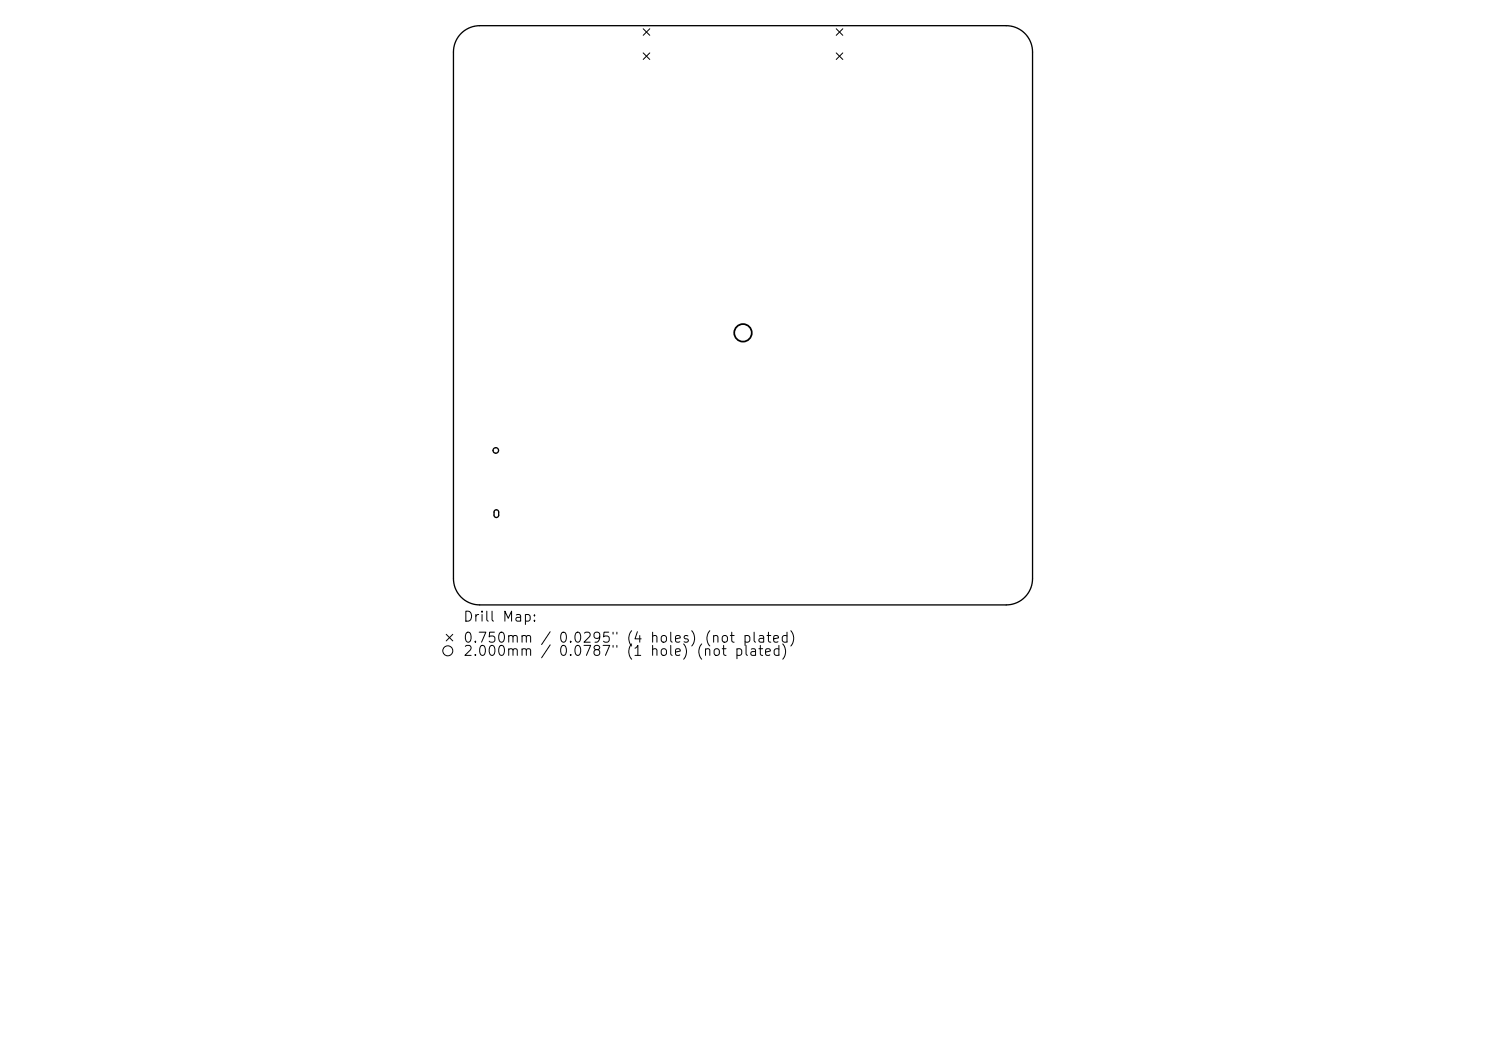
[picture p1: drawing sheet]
<svg xmlns="http://www.w3.org/2000/svg" width="297mm" height="210mm" viewBox="0 0 297 210" stroke-linecap="round" stroke-linejoin="round" font-family="sans-serif">
<defs><g id="words">
<g font-size="2">
<text x="92.4" y="124.7">Drill Map:</text>
<text x="92.4" y="128.9">0.750mm / 0.0295&quot; (4 holes) (not plated)</text>
<text x="92.4" y="131.6">2.000mm / 0.0787&quot; (1 hole) (not plated)</text>
</g>
</g></defs>
<g fill="none" stroke="#000" stroke-width=".26">
<path d="M92.2 6.7a5.3 5.3 0 0 1 3.7-1.6h105.2a5.3 5.3 0 0 1 5.3 5.3v105.2a5.3 5.3 0 0 1-5.3 5.3h-105.2a5.3 5.3 0 0 1-5.3-5.3v-105.2a5.3 5.3 0 0 1 1.6-3.7zM98.9 102l.4-.1 .3 .3 .1 .9-.3 .3h-.4l-.2-.3-.1-.8z"/>
<circle cx="99.1" cy="90" r=".55"/>
</g>
<g fill="none" stroke="#000" stroke-width=".2">
<path d="M128.6 5.7l1.3 1.4M128.6 10.6l1.3 1.3M129.9 5.7l-1.3 1.4M129.9 10.6l-1.3 1.3M167.1 5.7l1.3 1.4M167.1 10.6l1.3 1.3M168.4 5.7l-1.3 1.4M168.4 10.6l-1.3 1.3M89.2 126.7l1.3 1.4M90.5 126.7l-1.3 1.4"/>
<circle cx="89.5" cy="130" r="1"/>
</g>
<circle cx="148.5" cy="66.5" r="1.75" fill="none" stroke="#000" stroke-width=".35"/>
<use href="#words"/>
</svg>
